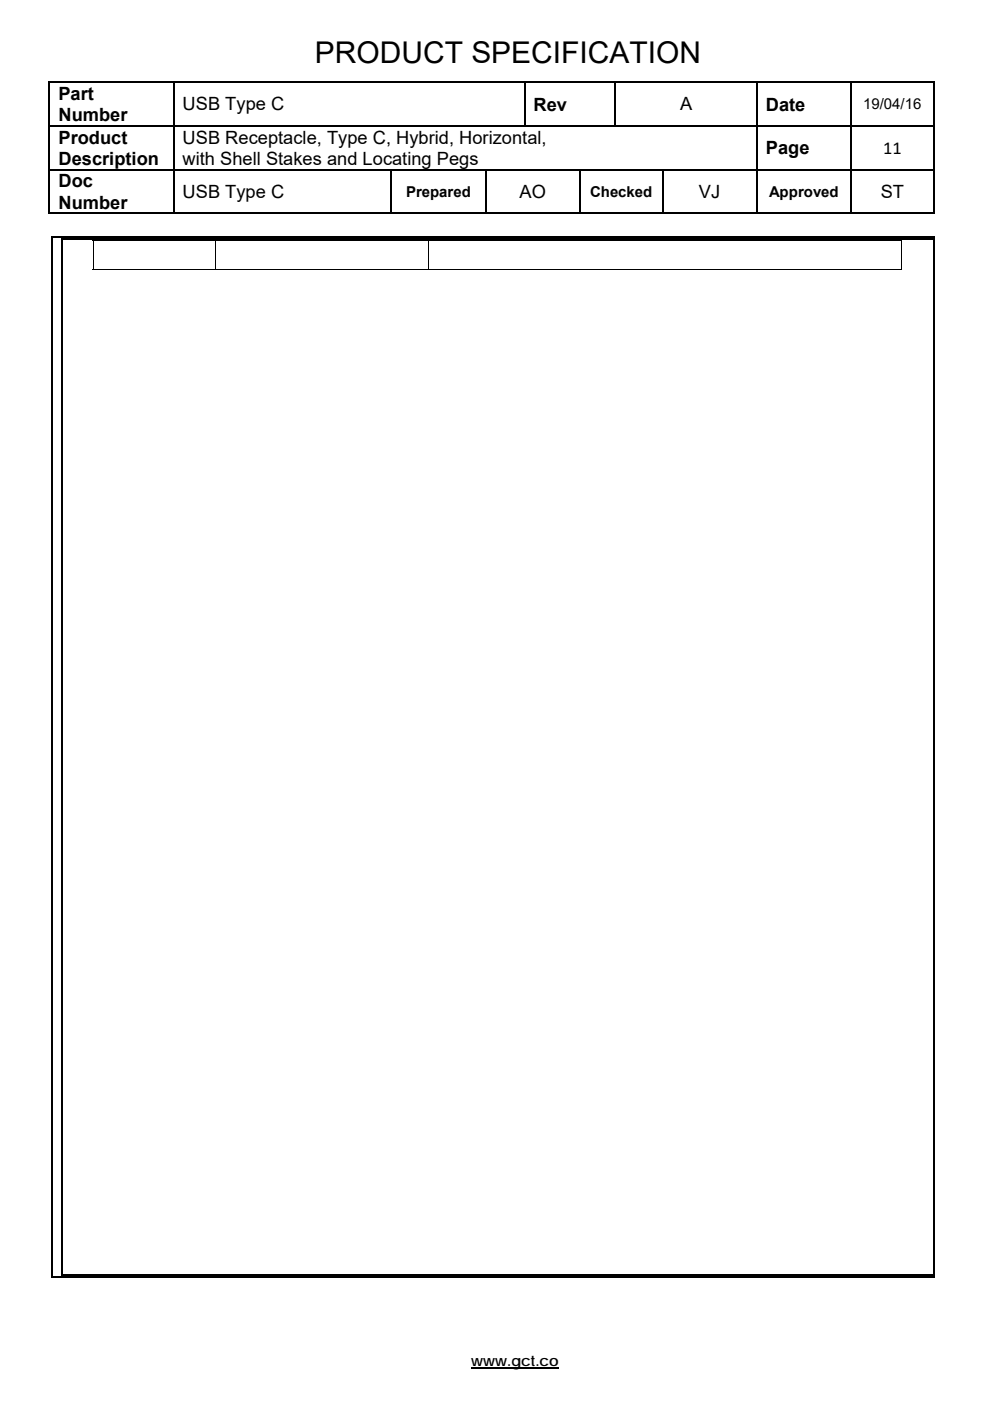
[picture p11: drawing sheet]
<svg xmlns="http://www.w3.org/2000/svg" width="210mm" height="297mm" viewBox="0 0 210 297" stroke-linecap="round" stroke-linejoin="round" font-family="sans-serif">
<defs><g id="words">
<text font-size="6.3" x="66.8" y="13.4">PRODUCT SPECIFICATION</text>
<g font-size="3.9">
<text x="12.4" y="21.2">Part</text>
<text x="38.7" y="23.4">USB Type C</text>
<text x="113.2" y="23.4">Rev</text>
<text x="144.3" y="23.4">A</text>
<text x="162.4" y="23.4">Date</text>
<text x="12.4" y="25.7">Number</text>
<text x="12.4" y="30.5">Product</text>
<text x="12.4" y="34.9">Description</text>
<text x="38.7" y="30.5">USB Receptacle, Type C, Hybrid, Horizontal,</text>
<text x="38.7" y="34.9">with Shell Stakes and Locating Pegs</text>
<text x="162.4" y="32.7">Page</text>
<text x="187.3" y="32.6">11</text>
<text x="12.4" y="39.8">Doc</text>
<text x="38.7" y="42">USB Type C</text>
<text x="110.2" y="42">AO</text>
<text x="148.3" y="42">VJ</text>
<text x="186.8" y="42">ST</text>
<text x="12.4" y="44.2">Number</text>
</g>
<g font-size="3.2">
<text x="183.1" y="23.2">19/04/16</text>
<text x="86.1" y="41.7">Prepared</text>
<text x="125.2" y="41.7">Checked</text>
<text x="163.1" y="41.7">Approved</text>
<text x="100" y="289.6">www.gct.co</text>
</g>
</g></defs>
<g fill="#000">
<path d="M10.3 17.2h.4v.4h-.4zM36.7 17.2h.3v.4h-.3zM111.1 17.2h.3v.4h-.3zM130.4 17.2h.3v.4h-.3zM160.4 17.2h.3v.4h-.3zM180.4 17.2h.3v.4h-.3zM197.9 17.2h.3v.4h-.3zM10.3 26.5h.4v.4h-.4zM10.3 35.8h.4v.4h-.4zM36.7 26.5h.3v.4h-.3zM36.7 35.8h.3v.4h-.3zM82.8 35.8h.4v.4h-.4z"/>
<path d="M102.8 35.8h.4v.4h-.4zM122.9 35.8h.3v.4h-.3zM140.4 35.8h.3v.4h-.3zM160.4 26.5h.3v.4h-.3zM160.4 35.8h.3v.4h-.3zM180.4 26.5h.3v.4h-.3zM180.4 35.8h.3v.4h-.3zM197.9 26.5h.3v.4h-.3zM197.9 35.8h.3v.4h-.3zM10.9 50.1h.4v.4h-.4zM13 50.5h.3v.4h-.3zM19.7 50.9h.2v1h-.2z"/>
<path d="M45.6 50.9h.2v1h-.2zM90.8 50.9h.2v1h-.2zM191.2 50.9h.1v1h-.1zM191.2 50.9h.1v.1h-.1zM191.2 57h.1v.1h-.1zM197.9 45.1h.3v.3h-.3zM197.9 50.1h.3v.4h-.3zM198 50.5h.3v.4h-.3zM198 50.5h.3v.3h-.3zM197.9 270.5h.3v.4h-.3zM198 270.2h.3v.3h-.3z"/>
</g>
<g fill="none" stroke="#000" stroke-width=".34">
<path d="M10.3 17.4h26.4M10.5 17.6v8.9M36.8 17.6v8.9M37 17.4h74.1M111.3 17.6v8.9M111.4 17.4h19M130.5 17.6v8.9M130.7 17.4h29.7M160.5 17.6v8.9M160.7 17.4h19.7M180.5 17.6v8.9M180.7 17.4h17.2"/>
<path d="M198 17.6v8.9M10.5 26.9v8.9M10.5 36.2v9.2M10.7 26.7h26M10.7 36h26M36.8 26.9v8.9M36.8 36.2v9.2M37 36h45.8M83 36.2v9.2M83.2 36h19.6M103 36.2v9.2M103.2 36h19.7"/>
<path d="M123 36.2v9.2M123.2 36h17.2M140.5 36.2v9.2M140.7 36h19.7M160.4 26.7h-123.4M160.5 26.9v8.9M160.5 36.2v9.2M160.7 26.7h19.7M160.7 36h19.7M180.5 26.9v8.9M180.5 36.2v9.2M180.7 26.7h17.2"/>
<path d="M180.7 36h17.2M198 26.9v8.9M198 36.2v9.2M10.3 45.3h26.4M10.9 50.3h187M11.1 50.5v220.4M13 50.7h185M13.2 50.9v219.6M37 45.3h45.8M83.2 45.3h19.6M103.2 45.3h19.7M123.2 45.3h17.2"/>
<path d="M140.7 45.3h19.7M160.7 45.3h19.7M180.7 45.3h17.2M198 50.5v220.4M198.2 50.9v219.6M10.9 270.7h187M13 270.3h185"/>
</g>
<path d="M100 290h18.5" fill="none" stroke="#000" stroke-width=".28"/>
<path d="M19.7 50.9h25.9M19.7 57.1h25.9M19.8 51.9v5.2M45.7 51.9v5.2M45.8 50.9h45M45.8 57.1h45M90.9 51.9v5.2M91 50.9h100.2M91 57.1h100.2M191.2 51.9v5.2" fill="none" stroke="#000" stroke-width=".21"/>
<use href="#words"/>
</svg>
